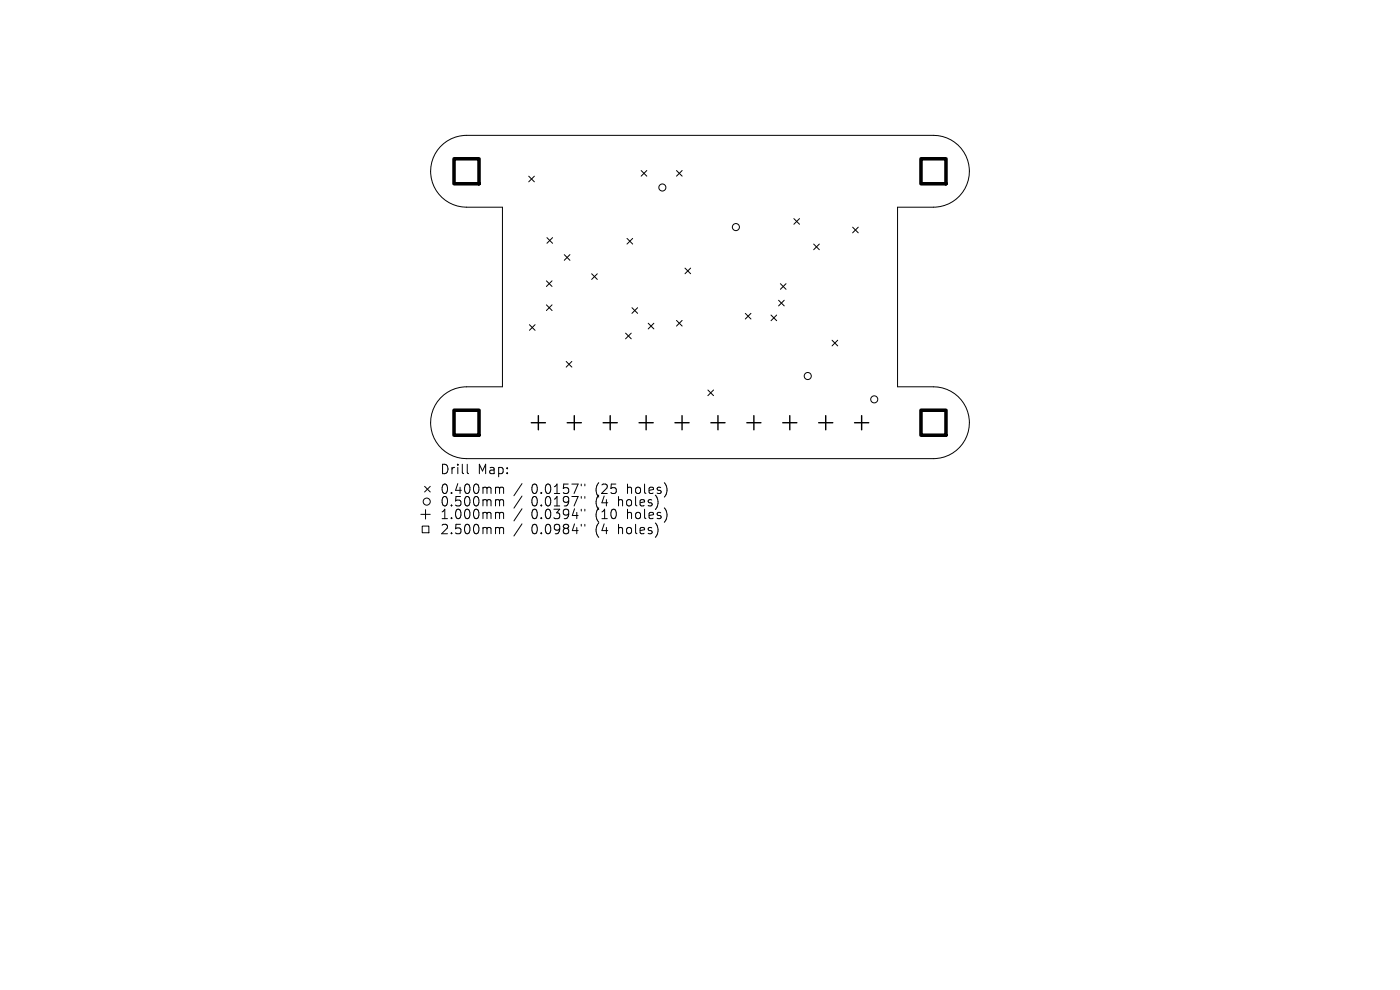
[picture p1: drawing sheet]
<svg xmlns="http://www.w3.org/2000/svg" width="297mm" height="210mm" viewBox="0 0 297 210" stroke-linecap="round" stroke-linejoin="round" font-family="sans-serif">
<defs><g id="words">
<g font-size="2.8">
<text x="93.3" y="100.9">Drill</text>
<text x="101.3" y="100.9">Map:</text>
<text x="93.3" y="105.1">0.400mm</text>
<text x="93.3" y="107.7">0.500mm</text>
<text x="112.7" y="105.1">0.0157&quot;</text>
<text x="112.7" y="107.7">0.0197&quot;</text>
<text x="126.4" y="105.1">(25</text>
<text x="126.4" y="107.7">(4</text>
<text x="131.4" y="107.7">holes)</text>
<text x="133.3" y="105.1">holes)</text>
<text x="93.3" y="110.4">1.000mm</text>
<text x="93.3" y="113.6">2.500mm</text>
<text x="112.7" y="110.4">0.0394&quot;</text>
<text x="112.7" y="113.6">0.0984&quot;</text>
<text x="126.4" y="110.4">(10</text>
<text x="126.4" y="113.6">(4</text>
<text x="131.4" y="113.6">holes)</text>
<text x="133.3" y="110.4">holes)</text>
</g>
</g></defs>
<g fill="none" stroke="#000" stroke-width=".21">
<path d="M93.4 31.1a7.6 7.6 0 0 1 5.6-2.4h99a7.6 7.6 0 0 1 7.7 7.6 7.6 7.6 0 0 1-7.7 7.7h-7.6v38.1h7.6a7.6 7.6 0 0 1 7.7 7.6 7.6 7.6 0 0 1-7.7 7.6h-99a7.6 7.6 0 0 1-7.6-7.6 7.6 7.6 0 0 1 7.6-7.6h7.6v-38.1h-7.6a7.6 7.6 0 0 1-7-4.6 7.6 7.6 0 0 1 1.4-8.3zM112.2 37.4l1.2 1.2M113.4 37.4l-1.2 1.2M136 36.2l1.2 1.2M137.2 36.2l-1.2 1.2M143.5 36.2l1.2 1.2M144.7 36.2l-1.2 1.2M115.9 59.6l1.2 1.2M116 50.4l1.2 1.2M117.1 59.6l-1.2 1.2M117.2 50.4l-1.2 1.2M119.7 54l1.2 1.2"/>
<path d="M120.9 54l-1.2 1.2M125.5 58.1l1.2 1.2M126.7 58.1l-1.2 1.2M133 50.6l1.2 1.2M134.2 50.6l-1.2 1.2M145.3 56.9l1.2 1.2M146.5 56.9l-1.2 1.2M168.4 46.4l1.2 1.2M169.6 46.4l-1.2 1.2M172.6 51.8l1.2 1.2M173.8 51.8l-1.2 1.2M180.9 48.2l1.2 1.2"/>
<path d="M182.1 48.2l-1.2 1.2M112.3 68.9l1.2 1.2M113.5 68.9l-1.2 1.2M115.9 64.7l1.2 1.2M117.1 64.7l-1.2 1.2M120.1 76.7l1.2 1.2M121.3 76.7l-1.2 1.2M132.7 70.7l1.2 1.2M133.9 70.7l-1.2 1.2M134.1 65.3l1.2 1.2M135.3 65.3l-1.2 1.2M137.5 68.6l1.2 1.2"/>
<path d="M138.7 68.6l-1.2 1.2M143.5 68l1.2 1.2M144.7 68l-1.2 1.2M158.1 66.5l1.2 1.2M159.3 66.5l-1.2 1.2M163.6 66.8l1.2 1.2M164.8 66.8l-1.2 1.2M165.2 63.7l1.2 1.2M165.6 60.2l1.2 1.2M166.4 63.7l-1.2 1.2M166.8 60.2l-1.2 1.2M176.5 72.2l1.2 1.2"/>
<path d="M177.7 72.2l-1.2 1.2M99.1 98.5v1.7l.3 .3M150.2 82.7l1.2 1.2M151.4 82.7l-1.2 1.2M89.3 109.1h2M89.6 111.6h1.4v1.4h-1.4zM90.1 103.2l1.2 1.2M90.3 108.1v2M91.3 103.2l-1.2 1.2M105.4 103.3l.5 .1 .1 .2M105.4 106h.3l.3 .3M105.4 108.7l.5 .1 .1 .2"/>
<path d="M105.4 111.9h.3l.3 .3M106 103.6l.3-.3 .4 .1 .1 1.3M106 103.6v1.1M106 106.3v1M106 109v1M106 112.2v1M106 106.3l.3-.3 .4 .1 .1 1.2M106 109l.3-.3 .4 .1 .1 1.2M106 112.2l.3-.3 .4 .1 .1 1.2M110.7 102.6l-1.7 2.6M110.7 105.2l-1.7 2.6M110.7 107.9l-1.7 2.6"/>
<path d="M110.7 111.1l-1.7 2.6M123.3 102.7v.4M123.3 105.3v.4M123.3 108v.4M123.3 111.2v.4M124.1 102.7v.4M124.1 105.3v.4M124.1 108v.4M124.1 111.2v.4"/>
<circle cx="140.5" cy="39.8" r=".75"/>
<circle cx="156.1" cy="48.2" r=".75"/>
<circle cx="171.4" cy="79.8" r=".75"/>
<circle cx="185.5" cy="84.7" r=".75"/>
<circle cx="90.5" cy="106.4" r=".75"/>
</g>
<g fill="none" stroke="#000" stroke-width=".3">
<path d="M112.7 89.7h3M114.2 88.2v3M120.3 89.7h3M121.8 88.2v3M128 89.7h3M129.5 88.2v3M135.6 89.7h3M137.1 88.2v3M143.2 89.7h3M144.7 88.2v3M150.8 89.7h3M152.3 88.2v3"/>
<path d="M158.4 89.7h3M159.9 88.2v3M166.1 89.7h3M167.6 88.2v3M173.7 89.7h3M175.2 88.2v3M181.3 89.7h3M182.8 88.2v3"/>
</g>
<path d="M96.3 33.7h5.3v5.3h-5.3zM195.4 33.7h5.3v5.3h-5.3zM96.3 87h5.3v5.3h-5.3zM195.4 87h5.3v5.3h-5.3z" fill="none" stroke="#000" stroke-width=".75"/>
<use href="#words"/>
</svg>
